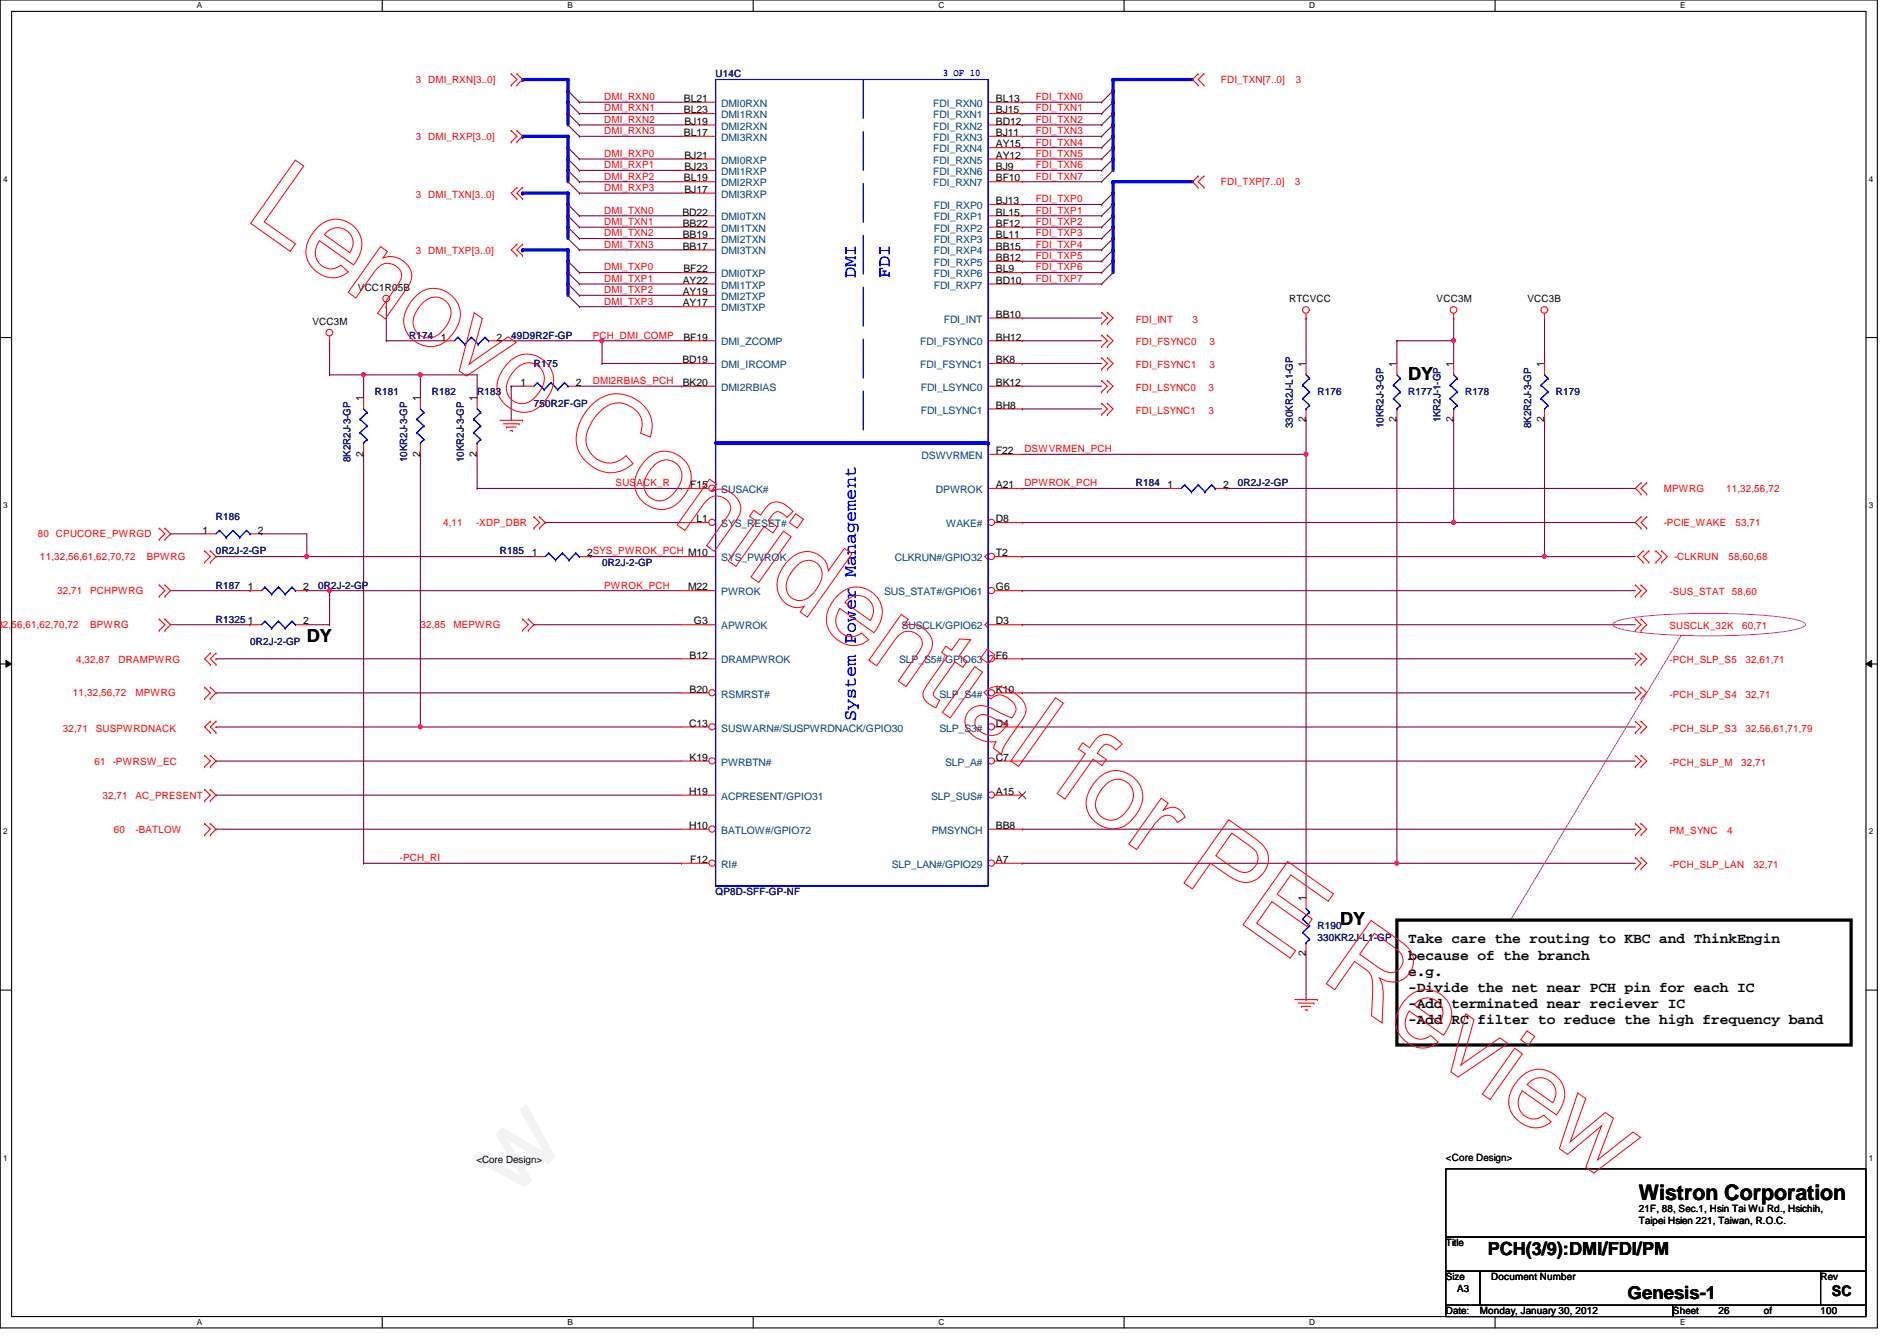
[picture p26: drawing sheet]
<svg xmlns="http://www.w3.org/2000/svg" width="297mm" height="210mm" viewBox="0 0 297 210" stroke-linecap="round" stroke-linejoin="round" font-family="sans-serif">
<defs><g id="words">
<text font-size="3.3" x="256.6" y="187.9">Wistron Corporation</text>
<g font-size="2.8" fill="#00f">
<text x="134" y="43.6" transform="rotate(-90 134 43.6)">DMI</text>
<text x="139.4" y="43.6" transform="rotate(-90 139.4 43.6)">FDI</text>
<text x="134" y="112.9" transform="rotate(-90 134 112.9)">System Power Management</text>
</g>
<g font-size="2.8">
<text x="220.5" y="59.5">DY</text>
<text x="48" y="100.4">DY</text>
<text x="209.8" y="144.9">DY</text>
<text x="233" y="196.4">PCH(3/9):DMI/FDI/PM</text>
<text x="254.8" y="203.4">Genesis-1</text>
</g>
<g font-size="2.3">
<text x="220.5" y="147.7">Take care the routing to KBC and ThinkEngin</text>
<text x="220.5" y="150.2">because of the branch</text>
<text x="220.5" y="152.7">e.g.</text>
<text x="220.5" y="155.3">-Divide the net near PCH pin for each IC</text>
<text x="220.5" y="157.8">-Add terminated near reciever IC</text>
<text x="220.5" y="160.4">-Add RC filter to reduce the high frequency band</text>
<text x="286.8" y="202.9">SC</text>
</g>
<text font-size="1.6" fill="#00f" x="147.6" y="11.9">3 OF 10</text>
<g font-size="1.6" fill="#f00">
<text x="65.1" y="13">3 DMI_RXN[3..0]</text>
<text x="94.6" y="15.7">DMI_RXN0</text>
<text x="94.6" y="17.4">DMI_RXN1</text>
<text x="162.2" y="15.7">FDI_TXN0</text>
<text x="162.2" y="17.4">FDI_TXN1</text>
<text x="191.2" y="13">FDI_TXN[7..0]</text>
<text x="202.9" y="13">3</text>
<text x="65.1" y="21.9">3 DMI_RXP[3..0]</text>
<text x="94.6" y="19.2">DMI_RXN2</text>
<text x="94.6" y="21">DMI_RXN3</text>
<text x="162.2" y="19.2">FDI_TXN2</text>
<text x="162.2" y="21">FDI_TXN3</text>
<text x="162.2" y="22.8">FDI_TXN4</text>
<text x="94.6" y="24.6">DMI_RXP0</text>
<text x="94.6" y="26.3">DMI_RXP1</text>
<text x="94.6" y="28.1">DMI_RXP2</text>
<text x="94.6" y="29.9">DMI_RXP3</text>
<text x="162.2" y="24.6">FDI_TXN5</text>
<text x="162.2" y="26.3">FDI_TXN6</text>
<text x="162.2" y="28.1">FDI_TXN7</text>
<text x="191.2" y="29">FDI_TXP[7..0]</text>
<text x="202.7" y="29">3</text>
<text x="65.1" y="30.9">3 DMI_TXN[3..0]</text>
<text x="94.6" y="33.4">DMI_TXN0</text>
<text x="94.6" y="35.2">DMI_TXN1</text>
<text x="162.2" y="31.7">FDI_TXP0</text>
<text x="162.2" y="33.4">FDI_TXP1</text>
<text x="162.2" y="35.2">FDI_TXP2</text>
<text x="65.1" y="39.8">3 DMI_TXP[3..0]</text>
<text x="94.6" y="37">DMI_TXN2</text>
<text x="94.6" y="38.8">DMI_TXN3</text>
<text x="162.2" y="37">FDI_TXP3</text>
<text x="162.2" y="38.8">FDI_TXP4</text>
<text x="162.2" y="40.6">FDI_TXP5</text>
<text x="94.6" y="42.3">DMI_TXP0</text>
<text x="94.6" y="44.1">DMI_TXP1</text>
<text x="94.6" y="45.9">DMI_TXP2</text>
<text x="94.6" y="47.7">DMI_TXP3</text>
<text x="162.2" y="42.3">FDI_TXP6</text>
<text x="162.2" y="44.1">FDI_TXP7</text>
<text x="92.8" y="53">PCH_DMI_COMP</text>
<text x="177.8" y="50.5">FDI_INT</text>
<text x="186.7" y="50.5">3</text>
<text x="177.8" y="54.1">FDI_FSYNC0</text>
<text x="177.8" y="57.6">FDI_FSYNC1</text>
<text x="189.4" y="54.1">3</text>
<text x="189.4" y="57.6">3</text>
<text x="92.8" y="60.1">DMI2RBIAS_PCH</text>
<text x="177.8" y="61.2">FDI_LSYNC0</text>
<text x="177.8" y="64.7">FDI_LSYNC1</text>
<text x="189.2" y="61.2">3</text>
<text x="189.2" y="64.7">3</text>
<text x="160.4" y="70.8">DSWVRMEN_PCH</text>
<text x="96.4" y="76.1">SUSACK_R</text>
<text x="160.4" y="76.1">DPWROK_PCH</text>
<text x="260.5" y="77">MPWRG</text>
<text x="270.3" y="77">11,32,56,72</text>
<text x="69.4" y="82.3">4,11</text>
<text x="74.5" y="82.3">-XDP_DBR</text>
<text x="260.5" y="82.3">-PCIE_WAKE</text>
<text x="271.7" y="82.3">53,71</text>
<text x="5.9" y="84.1">80 CPUCORE_PWRGD</text>
<text x="6.3" y="87.7">11,32,56,61,62,70,72</text>
<text x="23" y="87.7">BPWRG</text>
<text x="262.1" y="87.7">-CLKRUN</text>
<text x="270.6" y="87.7">58,60,68</text>
<text x="8.9" y="93">32,71</text>
<text x="14.1" y="93">PCHPWRG</text>
<text x="94.6" y="92.1">PWROK_PCH</text>
<text x="261.4" y="93.2">-SUS_STAT 58,60</text>
<text x="-.8" y="98.3">,32,56,61,62,70,72</text>
<text x="14.1" y="98.3">BPWRG</text>
<text x="65.8" y="98.3">32,85</text>
<text x="71" y="98.3">MEPWRG</text>
<text x="261.4" y="98.5">SUSCLK_32K</text>
<text x="272.8" y="98.5">60,71</text>
<text x="11.9" y="103.8">4,32,87</text>
<text x="18.5" y="103.8">DRAMPWRG</text>
<text x="261.4" y="103.8">-PCH_SLP_S5</text>
<text x="273.3" y="103.8">32,61,71</text>
<text x="11.4" y="109">11,32,56,72</text>
<text x="21.2" y="109">MPWRG</text>
<text x="261.4" y="109.2">-PCH_SLP_S4</text>
<text x="273.3" y="109.2">32,71</text>
<text x="9.8" y="114.5">32,71</text>
<text x="14.8" y="119.7">61 -PWRSW_EC</text>
<text x="15" y="114.5">SUSPWRDNACK</text>
<text x="261.4" y="114.5">-PCH_SLP_S3</text>
<text x="261.4" y="119.8">-PCH_SLP_M</text>
<text x="272.6" y="119.8">32,71</text>
<text x="273.3" y="114.5">32,56,61,71,79</text>
<text x="16" y="125">32,71</text>
<text x="21.2" y="125">AC_PRESENT</text>
<text x="17.8" y="130.3">60</text>
<text x="21.2" y="130.3">-BATLOW</text>
<text x="261.4" y="130.5">PM_SYNC</text>
<text x="270.5" y="130.5">4</text>
<text x="62.6" y="134.8">-PCH_RI</text>
<text x="261.4" y="135.8">-PCH_SLP_LAN</text>
<text x="274.6" y="135.8">32,71</text>
</g>
<g font-size="1.6">
<text x="107.1" y="16">BL21</text>
<text x="107.1" y="17.7">BL23</text>
<text x="156" y="16">BL13</text>
<text x="156" y="17.7">BJ15</text>
<text x="107.1" y="21.3">BL17</text>
<text x="107.2" y="19.5">BJ19</text>
<text x="156" y="19.5">BD12</text>
<text x="156" y="21.3">BJ11</text>
<text x="156" y="23.1">AY15</text>
<text x="107.1" y="28.4">BL19</text>
<text x="107.2" y="24.8">BJ21</text>
<text x="107.2" y="26.6">BJ23</text>
<text x="156" y="24.8">AY12</text>
<text x="156" y="26.6">BJ9</text>
<text x="156" y="28.4">BF10</text>
<text x="106.8" y="33.7">BD22</text>
<text x="106.9" y="35.5">BB22</text>
<text x="107.2" y="30.2">BJ17</text>
<text x="156" y="32">BJ13</text>
<text x="156" y="33.7">BL15</text>
<text x="156" y="35.5">BF12</text>
<text x="106.9" y="37.3">BB19</text>
<text x="106.9" y="39.1">BB17</text>
<text x="156" y="37.3">BL11</text>
<text x="156" y="39.1">BB15</text>
<text x="156" y="40.9">BB12</text>
<text x="56" y="45.6">VCC1R05B</text>
<text x="106.9" y="44.4">AY22</text>
<text x="106.9" y="46.2">AY19</text>
<text x="106.9" y="48">AY17</text>
<text x="107" y="42.6">BF22</text>
<text x="156" y="42.6">BL9</text>
<text x="156" y="44.4">BD10</text>
<text x="201.8" y="47.3">RTCVCC</text>
<text x="225" y="47.3">VCC3M</text>
<text x="239.2" y="47.3">VCC3B</text>
<text x="48.9" y="50.9">VCC3M</text>
<text x="69" y="53.3">1</text>
<text x="77.7" y="53.3">2</text>
<text x="107" y="53.3">BF19</text>
<text x="156" y="53.3">BH12</text>
<text x="156" y="49.7">BB10</text>
<text x="106.8" y="56.9">BD19</text>
<text x="156" y="56.9">BK8</text>
<text x="204.5" y="57.4" transform="rotate(-90 204.5 57.4)">1</text>
<text x="218.7" y="57.4" transform="rotate(-90 218.7 57.4)">1</text>
<text x="227.6" y="57.4" transform="rotate(-90 227.6 57.4)">1</text>
<text x="241.8" y="57.4" transform="rotate(-90 241.8 57.4)">1</text>
<text x="56.9" y="62.8" transform="rotate(-90 56.9 62.8)">1</text>
<text x="65.8" y="62.8" transform="rotate(-90 65.8 62.8)">1</text>
<text x="74.7" y="62.8" transform="rotate(-90 74.7 62.8)">1</text>
<text x="81.5" y="60.4">1</text>
<text x="90.2" y="60.4">2</text>
<text x="106.9" y="60.4">BK20</text>
<text x="156" y="60.4">BK12</text>
<text x="156" y="64">BH8</text>
<text x="56.9" y="71.5" transform="rotate(-90 56.9 71.5)">2</text>
<text x="65.8" y="71.5" transform="rotate(-90 65.8 71.5)">2</text>
<text x="74.7" y="71.5" transform="rotate(-90 74.7 71.5)">2</text>
<text x="156" y="71.1">F22</text>
<text x="204.5" y="66.1" transform="rotate(-90 204.5 66.1)">2</text>
<text x="218.7" y="66.1" transform="rotate(-90 218.7 66.1)">2</text>
<text x="227.6" y="66.1" transform="rotate(-90 227.6 66.1)">2</text>
<text x="241.8" y="66.1" transform="rotate(-90 241.8 66.1)">2</text>
<text x="108.1" y="76.4">F15</text>
<text x="156" y="76.4">A21</text>
<text x="182.8" y="76.4">1</text>
<text x="191.5" y="76.4">2</text>
<text x="31.7" y="83.5">1</text>
<text x="40.4" y="83.5">2</text>
<text x="109" y="81.7">L1</text>
<text x="156" y="81.7">D8</text>
<text x="83.3" y="87.1">1</text>
<text x="91.9" y="87.1">2SYS_PWROK_PCH M10</text>
<text x="156" y="87.1">T2</text>
<text x="38.8" y="92.4">1</text>
<text x="47.5" y="92.4">2</text>
<text x="107.7" y="92.4">M22</text>
<text x="156" y="92.4">G6</text>
<text x="38.8" y="97.7">1</text>
<text x="47.5" y="97.7">2</text>
<text x="108.7" y="97.7">G3</text>
<text x="156" y="97.7">D3</text>
<text x="108" y="103.1">B12</text>
<text x="156" y="103.1">F6</text>
<text x="107.9" y="113.7">C13</text>
<text x="108" y="108.4">B20</text>
<text x="156" y="113.7">D4</text>
<text x="156" y="108.4">K10</text>
<text x="108" y="119.1">K19</text>
<text x="156" y="119.1">C7</text>
<text x="107.9" y="124.4">H19</text>
<text x="156" y="124.4">A15</text>
<text x="107.9" y="129.8">H10</text>
<text x="156" y="129.8">BB8</text>
<text x="108.1" y="135.1">F12</text>
<text x="156" y="135.1">A7</text>
<text x="204.5" y="141" transform="rotate(-90 204.5 141)">1</text>
<text x="204.5" y="149.7" transform="rotate(-90 204.5 149.7)">2</text>
<text x="74.6" y="182.1">&lt;Core Design&gt;</text>
<text x="226.4" y="181.7">&lt;Core Design&gt;</text>
<text x="256.6" y="189.7">21F, 88, Sec.1, Hsin Tai Wu Rd., Hsichih,</text>
<text x="256.6" y="191.6">Taipei Hsien 221, Taiwan, R.O.C.</text>
<text x="226.4" y="195.1">Title</text>
<text x="226.4" y="200.4">Size</text>
<text x="228.2" y="202.2">A3</text>
<text x="233.5" y="200.4">Document Number</text>
<text x="285.1" y="200.4">Rev</text>
<text x="226.4" y="205.7">Date:</text>
<text x="231.7" y="205.7">Monday, January 30, 2012</text>
<text x="262" y="205.7">Sheet</text>
<text x="269.1" y="205.7">26</text>
<text x="276.2" y="205.7">of</text>
<text x="285.1" y="205.7">100</text>
</g>
<g font-size="1.6" fill="#000080">
<text x="112.1" y="12.1">U14C</text>
<text x="64" y="53">R174</text>
<text x="80" y="53">49D9R2F-GP</text>
<text x="83.6" y="57.4">R175</text>
<text x="58.7" y="61.9">R181</text>
<text x="67.6" y="61.9">R182</text>
<text x="74.7" y="61.9">R183</text>
<text x="83.6" y="63.7">750R2F-GP</text>
<text x="206.3" y="61.9">R176</text>
<text x="220.5" y="61.9">R177</text>
<text x="229.4" y="61.9">R178</text>
<text x="243.6" y="61.9">R179</text>
<text x="202.4" y="67" transform="rotate(-90 202.4 67)">330KR2J-L1-GP</text>
<text x="216.7" y="67" transform="rotate(-90 216.7 67)">10KR2J-3-GP</text>
<text x="225.5" y="66.1" transform="rotate(-90 225.5 66.1)">1KR2J-1-GP</text>
<text x="239.8" y="67" transform="rotate(-90 239.8 67)">8K2R2J-3-GP</text>
<text x="54.9" y="72.3" transform="rotate(-90 54.9 72.3)">8K2R2J-3-GP</text>
<text x="63.8" y="72.3" transform="rotate(-90 63.8 72.3)">10KR2J-3-GP</text>
<text x="72.6" y="72.3" transform="rotate(-90 72.6 72.3)">10KR2J-3-GP</text>
<text x="177.8" y="76.1">R184</text>
<text x="193.8" y="76.1">0R2J-2-GP</text>
<text x="33.8" y="81.4">R186</text>
<text x="33.8" y="86.8">0R2J-2-GP</text>
<text x="78.3" y="86.8">R185</text>
<text x="94.3" y="88.6">0R2J-2-GP</text>
<text x="33.8" y="92.1">R187</text>
<text x="49.8" y="92.1">0R2J-2-GP</text>
<text x="33.8" y="97.5">R1325</text>
<text x="39.2" y="101">0R2J-2-GP</text>
<text x="112.1" y="140.1">QP8D-SFF-GP-NF</text>
<text x="206.3" y="145.5">R190</text>
<text x="206.3" y="147.2">330KR2J-L1-GP</text>
</g>
<g font-size="1.6" fill="#004080">
<text x="112.9" y="16.7">DMI0RXN</text>
<text x="146.1" y="16.7">FDI_RXN0</text>
<text x="112.9" y="18.5">DMI1RXN</text>
<text x="112.9" y="20.3">DMI2RXN</text>
<text x="112.9" y="22.1">DMI3RXN</text>
<text x="146.1" y="18.5">FDI_RXN1</text>
<text x="146.1" y="20.3">FDI_RXN2</text>
<text x="146.1" y="22.1">FDI_RXN3</text>
<text x="146.1" y="23.8">FDI_RXN4</text>
<text x="112.9" y="25.6">DMI0RXP</text>
<text x="112.9" y="27.4">DMI1RXP</text>
<text x="112.9" y="29.2">DMI2RXP</text>
<text x="146.1" y="25.6">FDI_RXN5</text>
<text x="146.1" y="27.4">FDI_RXN6</text>
<text x="146.1" y="29.2">FDI_RXN7</text>
<text x="112.9" y="30.9">DMI3RXP</text>
<text x="112.9" y="34.5">DMI0TXN</text>
<text x="146.2" y="32.7">FDI_RXP0</text>
<text x="146.2" y="34.5">FDI_RXP1</text>
<text x="112.9" y="36.3">DMI1TXN</text>
<text x="112.9" y="38.1">DMI2TXN</text>
<text x="112.9" y="39.8">DMI3TXN</text>
<text x="146.2" y="36.3">FDI_RXP2</text>
<text x="146.2" y="38.1">FDI_RXP3</text>
<text x="146.2" y="39.8">FDI_RXP4</text>
<text x="146.2" y="41.6">FDI_RXP5</text>
<text x="112.9" y="43.4">DMI0TXP</text>
<text x="112.9" y="45.2">DMI1TXP</text>
<text x="112.9" y="46.9">DMI2TXP</text>
<text x="146.2" y="43.4">FDI_RXP6</text>
<text x="146.2" y="45.2">FDI_RXP7</text>
<text x="112.9" y="48.7">DMI3TXP</text>
<text x="147.8" y="50.5">FDI_INT</text>
<text x="112.9" y="54.1">DMI_ZCOMP</text>
<text x="112.9" y="57.6">DMI_IRCOMP</text>
<text x="144.1" y="54.1">FDI_FSYNC0</text>
<text x="144.1" y="57.6">FDI_FSYNC1</text>
<text x="112.9" y="61.2">DMI2RBIAS</text>
<text x="144.2" y="61.2">FDI_LSYNC0</text>
<text x="144.2" y="64.7">FDI_LSYNC1</text>
<text x="144.3" y="71.8">DSWVRMEN</text>
<text x="112.9" y="77.2">SUSACK#</text>
<text x="146.6" y="77.2">DPWROK</text>
<text x="112.9" y="82.5">SYS_RESET#</text>
<text x="148.2" y="82.5">WAKE#</text>
<text x="112.9" y="87.8">SYS_PWROK</text>
<text x="140.1" y="87.8">CLKRUN#/GPIO32</text>
<text x="112.9" y="93.2">PWROK</text>
<text x="138.4" y="93.2">SUS_STAT#/GPIO61</text>
<text x="112.9" y="98.5">APWROK</text>
<text x="141.2" y="98.5">SUSCLK/GPIO62</text>
<text x="112.9" y="103.8">DRAMPWROK</text>
<text x="140.8" y="103.8">SLP_S5#/GPIO63</text>
<text x="112.9" y="109.2">RSMRST#</text>
<text x="147.1" y="109.2">SLP_S4#</text>
<text x="112.9" y="119.8">PWRBTN#</text>
<text x="112.9" y="114.5">SUSWARN#/SUSPWRDNACK/GPIO30</text>
<text x="147.1" y="114.5">SLP_S3#</text>
<text x="148" y="119.8">SLP_A#</text>
<text x="112.9" y="125.2">ACPRESENT/GPIO31</text>
<text x="145.8" y="125.2">SLP_SUS#</text>
<text x="112.9" y="130.5">BATLOW#/GPIO72</text>
<text x="145.9" y="130.5">PMSYNCH</text>
<text x="112.9" y="135.8">RI#</text>
<text x="139.7" y="135.8">SLP_LAN#/GPIO29</text>
</g>
<g font-size="1.3">
<text x="30.8" y="1.3">A</text>
<text x="88.9" y="1.3">B</text>
<text x="146.9" y="1.3">C</text>
<text x="205" y="1.3">D</text>
<text x="263.1" y="1.3">E</text>
<text x=".5" y="28.4">4</text>
<text x="292.6" y="28.4">4</text>
<text x=".5" y="79.5">3</text>
<text x="292.6" y="79.5">3</text>
<text x=".5" y="130.6">2</text>
<text x="292.6" y="130.6">2</text>
<text x=".5" y="181.7">1</text>
<text x="292.6" y="181.7">1</text>
<text x="30.8" y="207.4">A</text>
<text x="88.9" y="207.4">B</text>
<text x="146.9" y="207.4">C</text>
<text x="205" y="207.4">D</text>
<text x="263.1" y="207.4">E</text>
</g>
</g></defs>
<path d="M0 0h294v207.9h-294zM1.8 1.8h290.4v204.3h-290.4z" fill="none" stroke="#000" stroke-width=".17"/>
<g fill="#fff">
<path d="M30.8 .2h.8v1.4h-.8z"/>
<path d="M30.8 206.2h.8v1.4h-.8z"/>
</g>
<path d="M59.9 0v1.8M59.9 206.1v1.8" fill="none" stroke="#000" stroke-width=".17"/>
<g fill="#fff">
<path d="M88.9 .2h.8v1.4h-.8z"/>
<path d="M88.9 206.2h.8v1.4h-.8z"/>
</g>
<path d="M117.9 0v1.8M117.9 206.1v1.8" fill="none" stroke="#000" stroke-width=".17"/>
<g fill="#fff">
<path d="M146.9 .2h.9v1.4h-.9z"/>
<path d="M146.9 206.2h.9v1.4h-.9z"/>
</g>
<path d="M176 0v1.8M176 206.1v1.8" fill="none" stroke="#000" stroke-width=".17"/>
<g fill="#fff">
<path d="M205 .2h.9v1.4h-.9z"/>
<path d="M205 206.2h.9v1.4h-.9z"/>
</g>
<path d="M234.1 0v1.8M234.1 206.1v1.8" fill="none" stroke="#000" stroke-width=".17"/>
<g fill="#fff">
<path d="M263.1 .2h.8v1.4h-.8z"/>
<path d="M263.1 206.2h.8v1.4h-.8z"/>
<path d="M.5 27.3h.7v1.4h-.7z"/>
<path d="M292.6 27.3h.7v1.4h-.7z"/>
<path d="M.5 78.4h.7v1.4h-.7z"/>
<path d="M292.6 78.4h.7v1.4h-.7z"/>
</g>
<path d="M0 52.8h1.8M292.2 52.8h1.8" fill="none" stroke="#000" stroke-width=".17"/>
<g fill="#fff">
<path d="M.5 129.5h.7v1.4h-.7z"/>
<path d="M292.6 129.5h.7v1.4h-.7z"/>
</g>
<path d="M0 103.9h1.8M292.2 103.9h1.8" fill="none" stroke="#000" stroke-width=".17"/>
<path d="M.9 103.4l.9 .5-.9 .5zM292.2 103.9l.9-.5v1z" fill="#000"/>
<path d="M.9 103.4l.9 .5-.9 .5zM292.2 103.9l.9-.5v1z" fill="none" stroke="#000" stroke-width=".16"/>
<g fill="#fff">
<path d="M.5 180.5h.7v1.4h-.7z"/>
<path d="M292.6 180.5h.7v1.4h-.7z"/>
</g>
<path d="M0 155h1.8M292.2 155h1.8" fill="none" stroke="#000" stroke-width=".17"/>
<path d="M90.7 42.7h.1M90.7 44.4h.1M90.7 46.2h.1M90.7 48h.1M90.7 42.7h16M90.7 44.4h16M90.7 46.2h16M90.7 48h16M94.3 56.9h.1M94.3 56.9h12.4" fill="none" stroke="#800040" stroke-width=".17"/>
<path d="M88.9 44.4v1.8" fill="none" stroke="#00f" stroke-width=".51"/>
<circle cx="88.9" cy="44.4" r=".25" fill="#00f"/>
<path d="M81.8 39.1h7.1" fill="none" stroke="#00f" stroke-width=".51"/>
<circle cx="81.8" cy="39.1" r=".25" fill="#00f"/>
<path d="M90.7 16h.1M90.7 17.8h.1M90.7 19.6h.1M90.7 16h16M90.7 17.8h16M90.7 19.6h16M90.7 21.3h.1M90.7 21.3h16" fill="none" stroke="#800040" stroke-width=".17"/>
<path d="M88.9 17.8v1.8" fill="none" stroke="#00f" stroke-width=".51"/>
<circle cx="88.9" cy="17.8" r=".25" fill="#00f"/>
<path d="M81.8 12.4h7.1" fill="none" stroke="#00f" stroke-width=".51"/>
<circle cx="81.8" cy="12.4" r=".25" fill="#00f"/>
<path d="M90.7 24.9h.1M90.7 26.7h.1M90.7 28.4h.1M90.7 30.2h.1M90.7 24.9h16M90.7 26.7h16M90.7 28.4h16M90.7 30.2h16" fill="none" stroke="#800040" stroke-width=".17"/>
<path d="M88.9 26.7v1.7" fill="none" stroke="#00f" stroke-width=".51"/>
<circle cx="88.9" cy="26.7" r=".25" fill="#00f"/>
<path d="M81.8 21.3h7.1" fill="none" stroke="#00f" stroke-width=".51"/>
<circle cx="81.8" cy="21.3" r=".25" fill="#00f"/>
<path d="M94.3 53.3h.1M94.3 53.3h12.4M160.1 108.5h.1M160.1 113.8h.1M160.1 108.5h96M160.1 113.8h96" fill="none" stroke="#800040" stroke-width=".17"/>
<circle cx="94.2" cy="53.3" r=".32" fill="#f0f"/>
<circle cx="94.2" cy="53.3" r=".32" fill="none" stroke="#f0f" stroke-width=".17"/>
<g fill="none" stroke="#800040" stroke-width=".17">
<path d="M90.7 33.8h.1M90.7 35.6h.1M90.7 37.3h.1M90.7 39.1h.1M90.7 33.8h16M90.7 35.6h16M90.7 37.3h16M90.7 39.1h16M60.5 53.3h.1M60.5 48h.1M60.5 53.3h8.9M60.5 48v5.3"/>
<path d="M83.6 97.8h.1M83.6 97.8h23.1M85.4 81.8h.1M85.4 81.8h21.3M227.6 81.8h.1M227.6 81.8h28.5M33.8 103.1h.1M33.8 108.5h.1M33.8 119.1h.1M33.8 103.1h72.9M33.8 108.5h72.9M33.8 119.1h72.9"/>
<path d="M33.8 129.8h.1M33.8 129.8h72.9M160.1 129.8h.1M160.1 129.8h96M218.7 135.1h.1M218.7 135.1h37.4"/>
</g>
<circle cx="227.6" cy="81.8" r=".32" fill="#f0f"/>
<circle cx="227.6" cy="81.8" r=".32" fill="none" stroke="#f0f" stroke-width=".17"/>
<path d="M88.9 35.6v1.7" fill="none" stroke="#00f" stroke-width=".51"/>
<circle cx="88.9" cy="35.6" r=".25" fill="#00f"/>
<path d="M81.8 30.2h7.1" fill="none" stroke="#00f" stroke-width=".51"/>
<circle cx="81.8" cy="30.2" r=".25" fill="#00f"/>
<g fill="none" stroke="#800040" stroke-width=".17">
<path d="M160.1 16h.1M160.1 17.8h.1M160.1 19.6h.1M160.1 16h12.4M160.1 17.8h12.4M160.1 19.6h12.4M160.1 21.3h.1M160.1 23.1h.1M160.1 24.9h.1M160.1 26.7h.1M160.1 28.4h.1M160.1 32h.1"/>
<path d="M160.1 33.8h.1M160.1 35.6h.1M160.1 37.3h.1M160.1 39.1h.1M160.1 21.3h12.4M160.1 23.1h12.4M160.1 24.9h12.4M160.1 26.7h12.4M160.1 28.4h12.4M160.1 32h12.4M160.1 33.8h12.4M160.1 35.6h12.4"/>
<path d="M160.1 37.3h12.4M160.1 39.1h12.4M94.3 53.3h.1M94.3 53.3v3.6M160.1 40.9h.1M160.1 42.7h.1M160.1 44.4h.1M160.1 49.8h.1M160.1 40.9h12.4M160.1 42.7h12.4M160.1 44.4h12.4M160.1 49.8h12.4"/>
<path d="M218.7 53.3h.1M218.7 53.3v3.6M227.6 53.3h.1M227.6 53.3v3.6M160.1 60.5h.1M160.1 64h.1M160.1 60.5h12.4M160.1 64h12.4M160.1 92.5h.1M160.1 92.5h96"/>
</g>
<circle cx="227.6" cy="53.3" r=".32" fill="#f0f"/>
<circle cx="227.6" cy="53.3" r=".32" fill="none" stroke="#f0f" stroke-width=".17"/>
<g fill="none" stroke="#800040" stroke-width=".17">
<path d="M160.1 56.9h.1M160.1 53.3h.1M160.1 53.3h12.4M160.1 56.9h12.4M218.7 53.3h.1M227.6 49.8h.1M227.6 49.8v3.5h-8.9M241.8 49.8h.1M241.8 49.8v7.1M160.1 97.8h.1M160.1 97.8h96M160.1 103.1h.1"/>
<path d="M160.1 103.1h96"/>
</g>
<path d="M174.3 24.9v1.8" fill="none" stroke="#00f" stroke-width=".51"/>
<circle cx="174.3" cy="24.9" r=".25" fill="#00f"/>
<path d="M174.3 12.4h12.4" fill="none" stroke="#00f" stroke-width=".51"/>
<circle cx="174.3" cy="12.4" r=".25" fill="#00f"/>
<path d="M174.3 28.4h12.4" fill="none" stroke="#00f" stroke-width=".51"/>
<circle cx="174.3" cy="28.4" r=".25" fill="#00f"/>
<path d="M88.9 32v1.8" fill="none" stroke="#00f" stroke-width=".51"/>
<circle cx="88.9" cy="32" r=".25" fill="#00f"/>
<path d="M88.9 40.9v1.8" fill="none" stroke="#00f" stroke-width=".51"/>
<circle cx="88.9" cy="40.9" r=".25" fill="#00f"/>
<path d="M88.9 14.2v1.8" fill="none" stroke="#00f" stroke-width=".51"/>
<circle cx="88.9" cy="14.2" r=".25" fill="#00f"/>
<path d="M88.9 23.1v1.8" fill="none" stroke="#00f" stroke-width=".51"/>
<circle cx="88.9" cy="23.1" r=".25" fill="#00f"/>
<path d="M174.3 21.3v1.8" fill="none" stroke="#00f" stroke-width=".51"/>
<circle cx="174.3" cy="21.3" r=".25" fill="#00f"/>
<path d="M174.3 17.8v1.8" fill="none" stroke="#00f" stroke-width=".51"/>
<circle cx="174.3" cy="17.8" r=".25" fill="#00f"/>
<path d="M174.3 30.2v1.8" fill="none" stroke="#00f" stroke-width=".51"/>
<circle cx="174.3" cy="30.2" r=".25" fill="#00f"/>
<path d="M174.3 35.6v1.7" fill="none" stroke="#00f" stroke-width=".51"/>
<circle cx="174.3" cy="35.6" r=".25" fill="#00f"/>
<path d="M174.3 40.9v1.8" fill="none" stroke="#00f" stroke-width=".51"/>
<circle cx="174.3" cy="40.9" r=".25" fill="#00f"/>
<path d="M78.3 53.3h.1M78.3 53.3h16M92.5 87.1h.1M92.5 87.1h14.2M241.8 87.1h.1M241.8 87.1h14.3" fill="none" stroke="#800040" stroke-width=".17"/>
<circle cx="241.8" cy="87.1" r=".32" fill="#f0f"/>
<circle cx="241.8" cy="87.1" r=".32" fill="none" stroke="#f0f" stroke-width=".17"/>
<path d="M80 60.5h.1M80 60.5h1.8M80 60.5v5.3M90.7 60.5h16M106.7 60.5h.1M48 87.1h.1M48 87.1h35.6" fill="none" stroke="#800040" stroke-width=".17"/>
<circle cx="48" cy="87.1" r=".32" fill="#f0f"/>
<circle cx="48" cy="87.1" r=".32" fill="none" stroke="#f0f" stroke-width=".17"/>
<path d="M65.8 58.7h.1M65.8 58.7h8.9" fill="none" stroke="#800040" stroke-width=".17"/>
<circle cx="65.8" cy="58.6" r=".32" fill="#f0f"/>
<circle cx="65.8" cy="58.6" r=".32" fill="none" stroke="#f0f" stroke-width=".17"/>
<path d="M51.6 53.3h.1M51.6 53.3v5.4M51.6 92.5h.1M51.6 92.5h55.1M65.8 113.8h.1M65.8 113.8h40.9" fill="none" stroke="#800040" stroke-width=".17"/>
<circle cx="51.6" cy="92.4" r=".32" fill="#f0f"/>
<circle cx="51.6" cy="92.4" r=".32" fill="none" stroke="#f0f" stroke-width=".17"/>
<path d="M218.7 65.8v69.3M227.6 65.8v16M241.8 65.8v21.3M160.1 87.1h.1M160.1 81.8h.1M160.1 87.1h81.7M160.1 81.8h67.5M227.6 81.8h.1M241.8 87.1h.1M218.7 135.1h.1" fill="none" stroke="#800040" stroke-width=".17"/>
<circle cx="218.7" cy="135.1" r=".32" fill="#f0f"/>
<circle cx="218.7" cy="135.1" r=".32" fill="none" stroke="#f0f" stroke-width=".17"/>
<g fill="none" stroke="#800040" stroke-width=".17">
<path d="M204.5 49.8h.1M204.5 49.8v7.1M160.1 76.5h.1M160.1 71.1h44.4M160.1 76.5h23.1M192.1 76.5h.1M192.1 76.5h64M204.5 71.1h.1M204.5 65.8h.1M204.5 65.8v74.7M160.1 135.1h.1M160.1 135.1h58.6"/>
<path d="M204.5 140.5h.1"/>
</g>
<circle cx="204.5" cy="71.1" r=".32" fill="#f0f"/>
<circle cx="204.5" cy="71.1" r=".32" fill="none" stroke="#f0f" stroke-width=".17"/>
<g fill="none" stroke="#800040" stroke-width=".17">
<path d="M74.7 58.7v3.5M56.9 71.1v64M65.8 71.1v42.7M74.7 76.5h.1M74.7 62.2h.1M74.7 76.5h32M74.7 71.1v5.4M106.7 76.5h.1M26.7 83.6h.1M26.7 83.6h5.3M26.7 92.5h12.5M33.8 87.1h.1"/>
<path d="M33.8 87.1h14.2M39.2 92.5h.1M40.9 83.6h.1M40.9 83.6h7.1v3.5M48 87.1h.1M33.8 113.8h.1M33.8 113.8h32M65.8 113.8h.1M160.1 119.1h.1M160.1 119.1h96M33.8 124.5h.1M33.8 124.5h72.9"/>
<path d="M56.9 135.1h.1M56.9 135.1h49.8M106.7 135.1h.1M204.5 156.5h.1M204.5 149.4v7.1"/>
</g>
<circle cx="65.8" cy="113.8" r=".32" fill="#f0f"/>
<circle cx="65.8" cy="113.8" r=".32" fill="none" stroke="#f0f" stroke-width=".17"/>
<path d="M51.6 58.7h.1M51.6 58.7h14.2v3.5M56.9 58.7h.1M56.9 58.7v3.5M56.9 62.2h.1M65.8 62.2h.1" fill="none" stroke="#800040" stroke-width=".17"/>
<circle cx="56.9" cy="58.6" r=".32" fill="#f0f"/>
<circle cx="56.9" cy="58.6" r=".32" fill="none" stroke="#f0f" stroke-width=".17"/>
<path d="M26.7 97.8h12.5M39.2 97.8h.1M48 92.5h.1M48 97.8h3.6M48 92.5h3.6M51.6 97.8h.1M51.6 92.5h.1M51.6 92.5v5.3" fill="none" stroke="#800040" stroke-width=".17"/>
<path d="M88.9 30.2v1.8" fill="none" stroke="#00f" stroke-width=".51"/>
<circle cx="88.9" cy="30.2" r=".25" fill="#00f"/>
<path d="M88.9 33.8v1.8" fill="none" stroke="#00f" stroke-width=".51"/>
<circle cx="88.9" cy="33.8" r=".25" fill="#00f"/>
<path d="M88.9 39.1v1.8" fill="none" stroke="#00f" stroke-width=".51"/>
<circle cx="88.9" cy="39.1" r=".25" fill="#00f"/>
<path d="M88.9 42.7v1.7" fill="none" stroke="#00f" stroke-width=".51"/>
<circle cx="88.9" cy="42.7" r=".25" fill="#00f"/>
<path d="M88.9 12.4v1.8" fill="none" stroke="#00f" stroke-width=".51"/>
<circle cx="88.9" cy="12.4" r=".25" fill="#00f"/>
<path d="M88.9 16v1.8" fill="none" stroke="#00f" stroke-width=".51"/>
<circle cx="88.9" cy="16" r=".25" fill="#00f"/>
<path d="M88.9 21.3v1.8" fill="none" stroke="#00f" stroke-width=".51"/>
<circle cx="88.9" cy="21.3" r=".25" fill="#00f"/>
<path d="M88.9 24.9v1.8" fill="none" stroke="#00f" stroke-width=".51"/>
<circle cx="88.9" cy="24.9" r=".25" fill="#00f"/>
<path d="M174.3 12.4v1.8" fill="none" stroke="#00f" stroke-width=".51"/>
<circle cx="174.3" cy="12.4" r=".25" fill="#00f"/>
<path d="M174.3 16v1.8" fill="none" stroke="#00f" stroke-width=".51"/>
<circle cx="174.3" cy="16" r=".25" fill="#00f"/>
<path d="M174.3 14.2v1.8" fill="none" stroke="#00f" stroke-width=".51"/>
<circle cx="174.3" cy="14.2" r=".25" fill="#00f"/>
<path d="M174.3 19.6v1.7" fill="none" stroke="#00f" stroke-width=".51"/>
<circle cx="174.3" cy="19.6" r=".25" fill="#00f"/>
<path d="M174.3 23.1v1.8" fill="none" stroke="#00f" stroke-width=".51"/>
<circle cx="174.3" cy="23.1" r=".25" fill="#00f"/>
<path d="M174.3 28.4v1.8" fill="none" stroke="#00f" stroke-width=".51"/>
<circle cx="174.3" cy="28.4" r=".25" fill="#00f"/>
<path d="M174.3 33.8v1.8" fill="none" stroke="#00f" stroke-width=".51"/>
<circle cx="174.3" cy="33.8" r=".25" fill="#00f"/>
<path d="M174.3 32v1.8" fill="none" stroke="#00f" stroke-width=".51"/>
<circle cx="174.3" cy="32" r=".25" fill="#00f"/>
<path d="M174.3 37.3v1.8" fill="none" stroke="#00f" stroke-width=".51"/>
<circle cx="174.3" cy="37.3" r=".25" fill="#00f"/>
<path d="M174.3 39.1v1.8" fill="none" stroke="#00f" stroke-width=".51"/>
<circle cx="174.3" cy="39.1" r=".25" fill="#00f"/>
<g fill="none" stroke="#f00" stroke-width=".17">
<path d="M80 13.3h.1M80 11.6h.1M80 11.6l.9 .8-.9 .9M80.9 11.6h.1M80.9 13.3h.1M80.9 11.6l.9 .8-.9 .9M106.7 16h5.4M106.7 17.8h5.4M106.7 19.6h5.4M154.7 16h5.4M154.7 17.8h5.4M154.7 19.6h5.4"/>
<path d="M187.6 11.6h.1M187.6 13.3h.1M187.6 11.6l-.9 .8 .9 .9M188.5 13.3h.1M188.5 11.6h.1M188.5 11.6l-.9 .8 .9 .9M80 22.2h.1M80 20.4h.1M80 20.4l.9 .9-.9 .9M80.9 29.3h.1M80.9 31.1h.1M80.9 38.2h.1"/>
<path d="M80.9 20.4h.1M80.9 22.2h.1M80.9 29.3l-.9 .9 .9 .9M80.9 38.2l-.9 .9 .9 .9M80.9 20.4l.9 .9-.9 .9M81.8 29.3h.1M81.8 31.1h.1M81.8 38.2h.1M81.8 29.3l-.9 .9 .9 .9M81.8 38.2l-.9 .9 .9 .9M106.7 21.3h5.4M106.7 24.9h5.4"/>
<path d="M106.7 26.7h5.4M106.7 28.4h5.4M106.7 30.2h5.4M106.7 33.8h5.4M106.7 35.6h5.4M106.7 37.3h5.4M106.7 39.1h5.4M154.7 21.3h5.4M154.7 24.9h5.4M154.7 26.7h5.4M154.7 28.4h5.4M154.7 33.8h5.4"/>
<path d="M154.7 35.6h5.4M154.7 37.3h5.4M154.7 39.1h5.4M154.7 23.1h5.4M154.7 32h5.4M187.6 27.6h.1M187.6 29.3h.1M187.6 27.6l-.9 .8 .9 .9M188.5 29.3h.1M188.5 27.6h.1M188.5 27.6l-.9 .8 .9 .9M51.6 53.3h.1"/>
<path d="M51.6 52.6v.7M60.5 48h.1M60.5 47.3v.7M80.9 40h.1M81.8 40h.1M106.7 42.7h5.4M106.7 44.4h5.4M106.7 46.2h5.4M106.7 48h5.4M106.7 53.3h5.4M106.7 56.9h5.4M154.7 42.7h5.4"/>
<path d="M154.7 44.4h5.4M154.7 53.3h5.4M154.7 56.9h5.4M154.7 40.9h5.4M154.7 49.8h5.4M172.5 48.9h.1M172.5 50.7h.1M172.5 52.5h.1M172.5 54.2h.1M172.5 56h.1M172.5 57.8h.1M172.5 59.6h.1"/>
<path d="M172.5 48.9l.9 .9-.9 .9M172.5 52.5l.9 .8-.9 .9M172.5 56l.9 .9-.9 .9M172.5 59.6l.9 .9-.9 .8M173.4 48.9h.1M173.4 50.7h.1M173.4 52.5h.1M173.4 54.2h.1M173.4 56h.1M173.4 57.8h.1M173.4 59.6h.1M173.4 48.9l.9 .9-.9 .9"/>
<path d="M173.4 52.5l.9 .8-.9 .9M173.4 56l.9 .9-.9 .9M173.4 59.6l.9 .9-.9 .8M204.5 49.8h.1M204.5 49.1v.7M204.5 56.9v1.8M218.7 56.9v1.8M227.6 49.8h.1M227.6 49.1v.7M227.6 56.9v1.8M241.8 49.8h.1M241.8 49.1v.7"/>
<path d="M78.3 65.8h3.5M78.8 66.3h2.5M79.3 66.8h.1M79.3 66.8h1.5M79.9 67.4h.3M80.2 67.4h.1M81.3 66.3h.1M81.8 65.8h.1M81.8 60.5h1.8M88.9 60.5h1.8M154.7 60.5h5.4M154.7 64h5.4"/>
<path d="M172.5 61.3h.1M172.5 63.1h.1M172.5 64.9h.1M172.5 63.1l.9 .9-.9 .9M173.4 61.3h.1M173.4 63.1h.1M173.4 64.9h.1M173.4 63.1l.9 .9-.9 .9M183.2 76.5h1.8M190.3 76.5h1.8M204.5 64v1.8M218.7 64v1.8"/>
<path d="M227.6 64v1.8M257 75.6h.1M257 77.3h.1M257 75.6l-.9 .9 .9 .8M257.8 77.3h.1M257.8 75.6h.1M257.8 75.6l-.8 .9 .8 .8M24.9 93.3h.1M24.9 91.6h.1M24.9 84.5h.1M24.9 82.7h.1M24.9 98.7h.1"/>
<path d="M24.9 96.9h.1M24.9 91.6l.9 .9-.9 .8M24.9 82.7l.9 .9-.9 .9M24.9 96.9l.9 .9-.9 .9M25.8 91.6h.1M25.8 93.3h.1M25.8 82.7h.1M25.8 84.5h.1M25.8 96.9h.1M25.8 98.7h.1M25.8 96.9l.9 .9-.9 .9M25.8 91.6l.9 .9-.9 .8"/>
<path d="M25.8 82.7l.9 .9-.9 .9M32 88h.1M32 86.2h.1M32 86.2l.9 .9-.9 .9M32.9 86.2h.1M32.9 88h.1M32.9 86.2l.9 .9-.9 .9M81.8 98.7h.1M81.8 96.9h.1M81.8 96.9l.9 .9-.9 .9M82.7 96.9h.1M82.7 98.7h.1"/>
<path d="M82.7 96.9l.9 .9-.9 .9M83.6 82.7h.1M83.6 80.9h.1M83.6 80.9l.9 .9-.9 .9M83.6 87.1h1.8M84.5 80.9h.1M84.5 82.7h.1M84.5 80.9l.9 .9-.9 .9M90.7 87.1h1.8M256.1 91.6h.1M256.1 93.3h.1M256.1 96.9h.1"/>
<path d="M256.1 98.7h.1M256.1 91.6l.9 .9-.9 .8M256.1 96.9l.9 .9-.9 .9M257 80.9h.1M257 82.7h.1M257 91.6h.1M257 93.3h.1M257 96.9h.1M257 98.7h.1M257 80.9l-.9 .9 .9 .9M257 91.6l.8 .9-.8 .8M257 96.9l.8 .9-.8 .9"/>
<path d="M257.3 88h.1M257.3 86.2h.1M257.3 86.2l-.9 .9 .9 .9M257.8 82.7h.1M257.8 80.9h.1M257.8 80.9l-.8 .9 .8 .9M258.2 88h.1M258.2 86.2h.1M258.2 86.2l-.9 .9 .9 .9M259.3 86.2h.1M259.3 88h.1M259.3 86.2l.9 .9-.9 .9"/>
<path d="M260.2 88h.1M260.2 86.2h.1M260.2 86.2l.9 .9-.9 .9M32 109.3h.1M32 107.6h.1M32 118.2h.1M32 107.6l.9 .9-.9 .8M32 118.2l.9 .9-.9 .9M32.9 102.2h.1M32.9 104h.1M32.9 107.6h.1M32.9 109.3h.1"/>
<path d="M32.9 118.2h.1M32.9 112.9h.1M32.9 114.7h.1M32.9 102.2l-.9 .9 .9 .9M32.9 107.6l.9 .9-.9 .8M32.9 118.2l.9 .9-.9 .9M32.9 112.9l-.9 .9 .9 .9M33.8 102.2h.1M33.8 104h.1M33.8 112.9h.1M33.8 114.7h.1M33.8 102.2l-.9 .9 .9 .9"/>
<path d="M33.8 112.9l-.9 .9 .9 .9M256.1 102.2h.1M256.1 104h.1M256.1 107.6h.1M256.1 109.3h.1M256.1 112.9h.1M256.1 114.7h.1M256.1 118.2h.1M256.1 102.2l.9 .9-.9 .9M256.1 107.6l.9 .9-.9 .8M256.1 112.9l.9 .9-.9 .9M256.1 118.2l.9 .9-.9 .9"/>
<path d="M257 102.2h.1M257 104h.1M257 107.6h.1M257 109.3h.1M257 112.9h.1M257 114.7h.1M257 118.2h.1M257 102.2l.8 .9-.8 .9M257 107.6l.8 .9-.8 .8M257 112.9l.8 .9-.8 .9M257 118.2l.8 .9-.8 .9M32 120h.1"/>
<path d="M32 130.7h.1M32 128.9h.1M32 125.3h.1M32 123.6h.1M32 128.9l.9 .9-.9 .9M32 123.6l.9 .9-.9 .8M32.9 120h.1M32.9 128.9h.1M32.9 130.7h.1M32.9 123.6h.1M32.9 125.3h.1M32.9 128.9l.9 .9-.9 .9"/>
<path d="M32.9 123.6l.9 .9-.9 .8M154.7 129.8h5.4M256.1 120h.1M256.1 128.9h.1M256.1 130.7h.1M256.1 134.2h.1M256.1 136h.1M256.1 128.9l.9 .9-.9 .9M256.1 134.2l.9 .9-.9 .9M257 120h.1M257 128.9h.1M257 130.7h.1"/>
<path d="M257 134.2h.1M257 136h.1M257 128.9l.8 .9-.8 .9M257 134.2l.8 .9-.8 .9M202.7 156.5h3.6M203.3 157h2.4M203.8 157.5h.1M203.8 157.5h1.4M204.3 158.1h.4M204.5 140.5v1.7M204.5 147.6v1.8M204.7 158.1h.1"/>
<path d="M205.7 157h.1M206.3 156.5h.1"/>
<circle cx="51.6" cy="52.1" r=".52"/>
<circle cx="60.5" cy="46.7" r=".52"/>
<circle cx="204.5" cy="48.5" r=".52"/>
<circle cx="227.6" cy="48.5" r=".52"/>
<circle cx="241.8" cy="48.5" r=".52"/>
</g>
<g fill="none" stroke="#800040" stroke-width=".17">
<path d="M88.9 14.2h.1M88.9 16h.1M88.9 17.8h.1M88.9 19.6h.1M88.9 14.2l1.8 1.8M88.9 16l1.8 1.8M88.9 17.8l1.8 1.8M88.9 19.6l1.8 1.7M172.5 16h.1M172.5 17.8h.1M172.5 19.6h.1M174.3 14.2l-1.8 1.8"/>
<path d="M174.3 16l-1.8 1.8M174.3 17.8l-1.8 1.8M174.3 19.6l-1.8 1.7M88.9 32h.1M88.9 33.8h.1M88.9 35.6h.1M88.9 37.3h.1M88.9 23.1h.1M88.9 24.9h.1M88.9 26.7h.1M88.9 28.4h.1M88.9 32l1.8 1.8"/>
<path d="M88.9 33.8l1.8 1.8M88.9 35.6l1.8 1.7M88.9 37.3l1.8 1.8M88.9 23.1l1.8 1.8M88.9 24.9l1.8 1.8M88.9 26.7l1.8 1.7M88.9 28.4l1.8 1.8M172.5 21.3h.1M172.5 23.1h.1M172.5 24.9h.1M172.5 26.7h.1M172.5 28.4h.1"/>
<path d="M172.5 32h.1M172.5 33.8h.1M172.5 35.6h.1M172.5 37.3h.1M172.5 39.1h.1M174.3 21.3l-1.8 1.8M174.3 23.1l-1.8 1.8M174.3 24.9l-1.8 1.8M174.3 26.7l-1.8 1.7M174.3 30.2l-1.8 1.8M174.3 32l-1.8 1.8M174.3 33.8l-1.8 1.8"/>
<path d="M174.3 35.6l-1.8 1.7M174.3 37.3l-1.8 1.8M174.3 39.1l-1.8 1.8M88.9 40.9h.1M88.9 42.7h.1M88.9 44.4h.1M88.9 46.2h.1M88.9 40.9l1.8 1.8M88.9 42.7l1.8 1.7M88.9 44.4l1.8 1.8M88.9 46.2l1.8 1.8M172.5 40.9h.1"/>
<path d="M172.5 42.7h.1M172.5 44.4h.1M174.3 40.9l-1.8 1.8M174.3 42.7l-1.8 1.7"/>
</g>
<path d="M226.4 183h65.8v10.6h-65.8zM226.4 193.6h65.8v5.4h-65.8zM226.4 199h5.3v5.3h-5.3zM231.7 199h53.4v5.3h-53.4zM285.1 199h7.1v5.3h-7.1zM226.4 204.3h35.6v1.8h-35.6zM262 204.3h30.2v1.8h-30.2z" fill="none" stroke="#000" stroke-width=".17"/>
<path d="M252.6 97.5a12.4 12.4 0 0 1 5-1.1 108 108 0 0 1 22.4 .3 6.3 6.3 0 0 1 2.6 .8l.1 .2a2.2 2.2 0 0 1-1.8 .9 96.6 96.6 0 0 1-23.3 .5l-2.4-.3a6.2 6.2 0 0 1-2.6-.8l-.1-.3zM263.2 99.6l-26.7 44.4M236.5 144h.1" fill="none" stroke="#f0f" stroke-width=".17"/>
<path d="M218.7 144h71.2v19.6h-71.2z" fill="none" stroke="#000" stroke-width=".51"/>
<g fill="none" stroke="#00f" stroke-width=".17">
<path d="M84.2 59.9h.1M84.2 59.9l-.6 .6M84.2 59.9l1 1.1M86.3 59.9h.1M86.3 59.9l-1.1 1.1M86.3 59.9l1 1.1M88.4 59.9h.1M88.4 59.9l-1.1 1.1M88.4 59.9l.5 .6M204.5 58.7l.6 .5M205.1 59.2h.1M205.1 59.2l-1.1 1.1"/>
<path d="M218.7 58.7l.6 .5M219.3 59.2h.1M219.3 59.2l-1.1 1.1M227.6 58.7l.6 .5M228.2 59.2h.1M228.2 59.2l-1.1 1.1M85.2 61h.1M87.3 61h.1M88.9 60.5h.1M185.5 75.9h.1M185.5 75.9l-.5 .6M185.5 75.9l1.1 1.1"/>
<path d="M186.6 77h.1M187.6 75.9h.1M187.6 75.9l-1 1.1M187.6 75.9l1.1 1.1M188.7 77h.1M189.7 75.9h.1M189.7 75.9l-1 1.1M189.7 75.9l.6 .6M190.3 76.5h.1M204 60.3h.1M204 62.4h.1M204 60.3l1.1 1"/>
<path d="M204 62.4l1.1 1.1M204.5 64h.1M205.1 61.3h.1M205.1 63.5h.1M205.1 61.3l-1.1 1.1M205.1 63.5l-.6 .5M218.2 60.3h.1M218.2 62.4h.1M218.2 60.3l1.1 1M218.2 62.4l1.1 1.1M218.7 64h.1M219.3 61.3h.1"/>
<path d="M219.3 63.5h.1M219.3 61.3l-1.1 1.1M219.3 63.5l-.6 .5M227.1 60.3h.1M227.1 62.4h.1M227.1 60.3l1.1 1M227.1 62.4l1.1 1.1M227.6 64h.1M228.2 61.3h.1M228.2 63.5h.1M228.2 61.3l-1.1 1.1M228.2 63.5l-.6 .5"/>
<path d="M85.9 86.6h.1M85.9 86.6l-.5 .5M85.9 86.6l1.1 1.1M87 87.7h.1M88 86.6h.1M88 86.6l-1 1.1M88 86.6l1.1 1.1M89.1 87.7h.1M90.2 86.6h.1M90.2 86.6l-1.1 1.1M90.2 86.6l.5 .5M90.7 87.1h.1"/>
<path d="M204 143.8h.1M204 146h.1M204 143.8l1.1 1.1M204 146l1.1 1M204.5 147.6h.1M204.5 142.2l.6 .6M205.1 142.8h.1M205.1 144.9h.1M205.1 147h.1M205.1 142.8l-1.1 1M205.1 144.9l-1.1 1.1M205.1 147l-.6 .6"/>
</g>
<circle cx="155.2" cy="124.4" r=".5" fill="#fff"/>
<g fill="none" stroke="#f00" stroke-width=".17">
<path d="M155.8 124.5h4.3"/>
<circle cx="155.2" cy="124.4" r=".5"/>
</g>
<path d="M159.5 123.9l1.2 1.2M160.6 123.9l-1.1 1.2" fill="none" stroke="#804000" stroke-width=".16"/>
<circle cx="155.2" cy="113.8" r=".5" fill="#fff"/>
<g fill="none" stroke="#f00" stroke-width=".17">
<path d="M155.8 113.8h4.3"/>
<circle cx="155.2" cy="113.8" r=".5"/>
</g>
<circle cx="155.2" cy="108.4" r=".5" fill="#fff"/>
<g fill="none" stroke="#f00" stroke-width=".17">
<path d="M155.8 108.5h4.3"/>
<circle cx="155.2" cy="108.4" r=".5"/>
</g>
<circle cx="155.2" cy="103.1" r=".5" fill="#fff"/>
<g fill="none" stroke="#f00" stroke-width=".17">
<path d="M155.8 103.1h4.3"/>
<circle cx="155.2" cy="103.1" r=".5"/>
</g>
<circle cx="111.5" cy="81.8" r=".5" fill="#fff"/>
<g fill="none" stroke="#f00" stroke-width=".17">
<path d="M106.7 81.8h4.3M106.7 87.1h5.4"/>
<circle cx="111.5" cy="81.8" r=".5"/>
</g>
<circle cx="111.5" cy="119.1" r=".5" fill="#fff"/>
<g fill="none" stroke="#f00" stroke-width=".17">
<path d="M106.7 119.1h4.3"/>
<circle cx="111.5" cy="119.1" r=".5"/>
</g>
<circle cx="111.5" cy="135.1" r=".5" fill="#fff"/>
<g fill="none" stroke="#f00" stroke-width=".17">
<path d="M106.7 135.1h4.3"/>
<circle cx="111.5" cy="135.1" r=".5"/>
</g>
<circle cx="155.2" cy="81.8" r=".5" fill="#fff"/>
<g fill="none" stroke="#f00" stroke-width=".17">
<path d="M155.8 81.8h4.3"/>
<circle cx="155.2" cy="81.8" r=".5"/>
</g>
<circle cx="155.2" cy="92.4" r=".5" fill="#fff"/>
<g fill="none" stroke="#f00" stroke-width=".17">
<path d="M154.7 97.3l-.5 .5 .5 .5M154.7 97.8h5.4M155.8 92.5h4.3M106.7 124.5h5.4"/>
<circle cx="155.2" cy="92.4" r=".5"/>
</g>
<circle cx="111.5" cy="129.8" r=".5" fill="#fff"/>
<g fill="none" stroke="#f00" stroke-width=".17">
<path d="M106.7 92.5h5.4M154.7 86.6l-.5 .5 .5 .5M106.7 129.8h4.3"/>
<circle cx="111.5" cy="129.8" r=".5"/>
</g>
<circle cx="155.2" cy="87.1" r=".5" fill="#fff"/>
<g fill="none" stroke="#f00" stroke-width=".17">
<path d="M155.8 87.1h4.3"/>
<circle cx="155.2" cy="87.1" r=".5"/>
</g>
<circle cx="111.5" cy="113.8" r=".5" fill="#fff"/>
<g fill="none" stroke="#f00" stroke-width=".17">
<path d="M106.7 113.8h4.3"/>
<circle cx="111.5" cy="113.8" r=".5"/>
</g>
<circle cx="111.5" cy="108.4" r=".5" fill="#fff"/>
<g fill="none" stroke="#f00" stroke-width=".17">
<path d="M106.7 108.5h4.3M106.7 103.1h5.4"/>
<circle cx="111.5" cy="108.4" r=".5"/>
</g>
<circle cx="155.2" cy="135.1" r=".5" fill="#fff"/>
<g fill="none" stroke="#f00" stroke-width=".17">
<path d="M106.7 60.5h5.4M154.7 76.5h5.4M106.7 97.8h5.4M155.8 135.1h4.3"/>
<circle cx="155.2" cy="135.1" r=".5"/>
</g>
<circle cx="155.2" cy="119.1" r=".5" fill="#fff"/>
<g fill="none" stroke="#f00" stroke-width=".17">
<path d="M154.7 71.1h5.4M155.8 119.1h4.3"/>
<circle cx="155.2" cy="119.1" r=".5"/>
</g>
<circle cx="111.5" cy="76.4" r=".5" fill="#fff"/>
<g fill="none" stroke="#f00" stroke-width=".17">
<path d="M106.7 76.5h4.3"/>
<circle cx="111.5" cy="76.4" r=".5"/>
</g>
<path d="M135.2 12.4v56.9M135.2 69.3h.1" fill="none" stroke="#fff" stroke-width=".16" stroke-dasharray="6.1 2"/>
<path d="M135.2 12.4v56.9M135.2 69.3h.1" fill="none" stroke="#00f" stroke-width=".16" stroke-dasharray="6.1 2"/>
<path d="M112.1 69.3h42.6" fill="none" stroke="#00f" stroke-width=".51"/>
<circle cx="154.7" cy="69.3" r=".25" fill="#00f"/>
<path d="M112.1 12.4h42.6v126.3h-42.6z" fill="none" stroke="#00f" stroke-width=".17"/>
<path d="M135.2 12.4v56.9M135.2 69.3h.1" fill="none" stroke="#fff" stroke-width=".16" stroke-dasharray="6.1 2"/>
<path d="M135.2 12.4v56.9M135.2 69.3h.1" fill="none" stroke="#00f" stroke-width=".16" stroke-dasharray="6.1 2"/>
<path d="M112.1 69.3h42.6" fill="none" stroke="#00f" stroke-width=".51"/>
<circle cx="154.7" cy="69.3" r=".25" fill="#00f"/>
<g fill="none" stroke="#00f" stroke-width=".17">
<path d="M112.1 12.4h42.6v126.3h-42.6zM71.7 52.8h.1M71.7 52.8l-.5 .5M71.7 52.8l1.1 1.1M72.8 53.9h.1M73.8 52.8h.1M73.8 52.8l-1 1.1M73.8 52.8l1.1 1.1M74.9 53.9h.1M75.9 52.8h.1M75.9 52.8l-1 1.1M75.9 52.8l.6 .5"/>
<path d="M76.5 53.3h.1M241.8 58.7l.6 .5M242.4 59.2h.1M242.4 59.2l-1.1 1.1M56.4 65.6h.1M56.4 67.7h.1M56.4 65.6l1.1 1.1M56.4 67.7l1.1 1.1M56.9 69.3h.1M56.9 64l.6 .6M57.5 64.6h.1M57.5 66.7h.1"/>
<path d="M57.5 68.8h.1M57.5 64.6l-1.1 1M57.5 66.7l-1.1 1M57.5 68.8l-.6 .5M65.3 65.6h.1M65.3 67.7h.1M65.3 65.6l1.1 1.1M65.3 67.7l1.1 1.1M65.8 69.3h.1M65.8 64l.6 .6M66.4 64.6h.1M66.4 66.7h.1"/>
<path d="M66.4 68.8h.1M66.4 64.6l-1.1 1M66.4 66.7l-1.1 1M66.4 68.8l-.6 .5M74.2 65.6h.1M74.2 67.7h.1M74.2 65.6l1.1 1.1M74.2 67.7l1.1 1.1M74.7 69.3h.1M74.7 64l.6 .6M75.3 64.6h.1M75.3 66.7h.1"/>
<path d="M75.3 68.8h.1M75.3 64.6l-1.1 1M75.3 66.7l-1.1 1M75.3 68.8l-.6 .5M241.3 60.3h.1M241.3 62.4h.1M241.3 60.3l1.1 1M241.3 62.4l1.1 1.1M241.8 64h.1M242.4 61.3h.1M242.4 63.5h.1M242.4 61.3l-1.1 1.1"/>
<path d="M242.4 63.5l-.6 .5M34.4 83h.1M34.4 83l-.6 .6M34.4 83l1 1.1M35.4 84.1h.1M36.5 83h.1M36.5 83l-1.1 1.1M36.5 83l1 1.1M37.5 84.1h.1M38.6 83h.1M38.6 83l-1.1 1.1M38.6 83l.6 .6"/>
<path d="M39.2 83.6h.1M41.5 97.2h.1M41.5 91.9h.1M41.5 97.2l-.6 .6M41.5 97.2l1 1.1M41.5 91.9l-.6 .6M41.5 91.9l1 1.1M42.5 98.3h.1M42.5 93h.1M43.6 97.2h.1M43.6 91.9h.1M43.6 97.2l-1.1 1.1"/>
<path d="M43.6 97.2l1.1 1.1M43.6 91.9l-1.1 1.1M43.6 91.9l1.1 1.1M44.7 98.3h.1M44.7 93h.1M45.7 97.2h.1M45.7 91.9h.1M45.7 97.2l-1 1.1M45.7 97.2l.6 .6M45.7 91.9l-1 1.1M45.7 91.9l.6 .6M46.3 97.8h.1"/>
<path d="M46.3 92.5h.1"/>
</g>
<g fill="none" stroke="#f00" stroke-width=".17">
<path d="M69.4 53.3h1.8M76.5 53.3h1.8M241.8 56.9v1.8M56.9 62.2v1.8M56.9 69.3v1.8M65.8 62.2v1.8M65.8 69.3v1.8M74.7 62.2v1.8M74.7 69.3v1.8M241.8 64v1.8M32 83.6h1.8M39.2 97.8h1.7"/>
<path d="M39.2 83.6h1.7M39.2 92.5h1.7M46.3 97.8h1.7M46.3 92.5h1.7"/>
</g>
<circle cx="94.2" cy="53.3" r=".32" fill="#f0f"/>
<circle cx="94.2" cy="53.3" r=".32" fill="none" stroke="#f0f" stroke-width=".17"/>
<circle cx="227.6" cy="81.8" r=".32" fill="#f0f"/>
<circle cx="227.6" cy="81.8" r=".32" fill="none" stroke="#f0f" stroke-width=".17"/>
<circle cx="227.6" cy="53.3" r=".32" fill="#f0f"/>
<circle cx="227.6" cy="53.3" r=".32" fill="none" stroke="#f0f" stroke-width=".17"/>
<circle cx="241.8" cy="87.1" r=".32" fill="#f0f"/>
<circle cx="241.8" cy="87.1" r=".32" fill="none" stroke="#f0f" stroke-width=".17"/>
<circle cx="48" cy="87.1" r=".32" fill="#f0f"/>
<circle cx="48" cy="87.1" r=".32" fill="none" stroke="#f0f" stroke-width=".17"/>
<circle cx="65.8" cy="58.6" r=".32" fill="#f0f"/>
<circle cx="65.8" cy="58.6" r=".32" fill="none" stroke="#f0f" stroke-width=".17"/>
<circle cx="51.6" cy="92.4" r=".32" fill="#f0f"/>
<circle cx="51.6" cy="92.4" r=".32" fill="none" stroke="#f0f" stroke-width=".17"/>
<circle cx="218.7" cy="135.1" r=".32" fill="#f0f"/>
<circle cx="218.7" cy="135.1" r=".32" fill="none" stroke="#f0f" stroke-width=".17"/>
<circle cx="204.5" cy="71.1" r=".32" fill="#f0f"/>
<circle cx="204.5" cy="71.1" r=".32" fill="none" stroke="#f0f" stroke-width=".17"/>
<circle cx="65.8" cy="113.8" r=".32" fill="#f0f"/>
<circle cx="65.8" cy="113.8" r=".32" fill="none" stroke="#f0f" stroke-width=".17"/>
<circle cx="56.9" cy="58.6" r=".32" fill="#f0f"/>
<circle cx="56.9" cy="58.6" r=".32" fill="none" stroke="#f0f" stroke-width=".17"/>
<g fill="none" stroke="#f00" stroke-width=".16">
<path d="M46.2 25.1l1.4 .9-6.2 8.7 4.9 3.5-.9 1.1-6.2-4.3zM49.8 35.5a4 4 0 0 1 5.4-.2 4 4 0 0 1 .7 5.3l-.5 .9-5.4-3.8a2.7 2.7 0 0 0 1.5 4.4h.3a2.86 2.86 0 0 0 1.6-.6l1.1 1.1a3.8 3.8 0 0 1-5.2-.3 4 4 0 0 1-.4-5.8zM51.1 36.4a2.44 2.44 0 0 1 3.3-.2 2.44 2.44 0 0 1 .4 3.4l-4-2.9zM59.6 38.6l1.1 .8-.7 1a3.4 3.4 0 0 1 4.5 3l-.2 .6-.4 .7-3.6 5.2-1.2-.9 3.1-4.3a1.9 1.9 0 0 0 .4-2.4 2.25 2.25 0 0 0-3.7-.1l-3.2 4.4-1.2-.8zM65.1 46.3a4.1 4.1 0 0 1 5.7 0 4.1 4.1 0 0 1 .3 5.7 4.1 4.1 0 0 1-5.1 2 4.1 4.1 0 0 1-2.7-4.7l.7-1.5zM66.3 47.3a2.5 2.5 0 0 1 3.3-.3 2.5 2.5 0 0 1 .7 3.2 3.9 3.9 0 0 1-3.2 2.7 2.56 2.56 0 0 1-2.3-1.5 2.56 2.56 0 0 1 .4-2.7zM74.3 49l1.2 .9-2 7.1 6.1-4.3 1.2 .9-7.8 5.3-1.1-.8zM79.7 56.6a4.1 4.1 0 0 1 5.7 0 4.1 4.1 0 0 1 .3 5.7 4.1 4.1 0 0 1-5 2 4.1 4.1 0 0 1-2.8-4.7l.7-1.5zM81 57.6a2.5 2.5 0 0 1 3.2-.3 2.5 2.5 0 0 1 .7 3.2 3.9 3.9 0 0 1-3.2 2.7 2.56 2.56 0 0 1-2.2-1.5 2.56 2.56 0 0 1 .3-2.7zM92.5 63.6a5.5 5.5 0 0 1 5.7-1.7 5.5 5.5 0 0 1 3.9 4.4v1.1l-.3 1-1.5-.6a3.3 3.3 0 0 0-2.1-4.4 3.8 3.8 0 0 0-4.5 1.3 5.7 5.7 0 0 0-1.8 5.1 3.6 3.6 0 0 0 6.1 1.5l1.1 1.3a5.1 5.1 0 0 1-7.4-.4 5.2 5.2 0 0 1-.8-6.2l.8-1.5zM101.3 71.8a4.1 4.1 0 0 1 5.6 0 4.1 4.1 0 0 1 .3 5.7 4.1 4.1 0 0 1-5 2 4.1 4.1 0 0 1-2.7-4.7l.6-1.5zM102.5 72.8a2.5 2.5 0 0 1 3.3-.3 2.5 2.5 0 0 1 .7 3.2 3.9 3.9 0 0 1-3.3 2.7 2.56 2.56 0 0 1-2.2-1.5 2.56 2.56 0 0 1 .4-2.7z"/>
<path d="M111.1 75l1.1 .8-.7 1a3.4 3.4 0 0 1 4.5 3l-.1 .6-.4 .8-3.6 5.1-1.3-.9 3.1-4.3a1.9 1.9 0 0 0 .5-2.4 2.25 2.25 0 0 0-3.8-.1l-3.2 4.4-1.2-.8zM118 79.9l1.1 .7 .5-.7a2.24 2.24 0 0 1 3.8-.6l.8 .8-1 .9a1.79 1.79 0 0 0-1.8-.8l-.4 .3-.7 1 1.4 1-.7 .9-1.4-1-4.4 6.3-1.2-.9 4.4-6.2-1-.8zM122.7 83.1l1.2 .9-5.1 7.2-1.2-.9zM123.4 87.8a3.6 3.6 0 0 1 6 .3l.3 1.3 2.5-3.6 1.2 .9-7 9.9-1.1-.8 .6-.9a3.3 3.3 0 0 1-4.2-3.5 5.7 5.7 0 0 1 1.7-3.6zM124.6 80.4l1.2 .9-1 1.4-1.2-.9zM124.8 88.5a2.23 2.23 0 0 1 2.9-.5 2.23 2.23 0 0 1 .9 2.8 4.8 4.8 0 0 1-3 3.2 2.26 2.26 0 0 1-2.2-1.1 2.26 2.26 0 0 1 0-2.4l.6-1zM131.3 93.1a4 4 0 0 1 5.4-.2 4 4 0 0 1 .7 5.3l-.5 .8-5.4-3.7a2.7 2.7 0 0 0 1.4 4.3l.4 .1a2.85 2.85 0 0 0 1.6-.6l1.1 1a3.8 3.8 0 0 1-5.2-.3 4 4 0 0 1-.4-5.7zM132.6 94a2.44 2.44 0 0 1 3.3-.2 2.44 2.44 0 0 1 .4 3.3l-4-2.8zM141.1 96.2l1.1 .7-.7 1.1a3.4 3.4 0 0 1 4.5 3l-.1 .5-.4 .8-3.6 5.2-1.2-.9 3-4.4a1.9 1.9 0 0 0 .5-2.3 2.25 2.25 0 0 0-3.8-.1l-3.1 4.4-1.3-.9zM148.1 101.2l.9 .6 1.3-1.8 1.7 .1-1.8 2.5 1.2 .9-.6 1-1.3-.9-2.9 4.2a.9 .9 0 0 0-.3 1.2l.8 .6-.6 1.2a2.87 2.87 0 0 1-2-2.1l.1-.5 .5-.9 3.2-4.6-.9-.6zM152.6 104.3l1.2 .9-5 7.2-1.2-.9zM153.1 112.2a1.6 1.6 0 0 1 2 0l1.4 .7 1.3 .4a2.91 2.91 0 0 1-2.5 1.8 2.78 2.78 0 0 1-2.6-1.8l.1-.7z"/>
<path d="M154.1 108.4a3.2 3.2 0 0 1 4.4-.2 3.7 3.7 0 0 1 2.2 2.8l-.3 1.2-1.8 2.6a6.9 6.9 0 0 0-1.8 3.3l-1.2-.9 .4-1.1a4.4 4.4 0 0 1-4.8-2.7 2.57 2.57 0 0 1 1-2.5 2.57 2.57 0 0 1 2.8-.1l3.4 1.6a1.66 1.66 0 0 0-.1-2.8 2.15 2.15 0 0 0-2.5-.7l-.7 .5zM154.6 101.6l1.2 .9-1 1.4-1.2-.9zM165.3 109.2l1.2 .9-7 9.9-1.2-.9zM169.5 116.3l1.1 .7 .5-.7a2.24 2.24 0 0 1 3.8-.6l.8 .8-.9 .9a1.79 1.79 0 0 0-1.9-.8l-.4 .3-.7 1 1.4 1-.7 .9-1.3-1-4.4 6.3-1.3-.9 4.4-6.2-1-.8zM172 121.8a4.1 4.1 0 0 1 5.6 0 4.1 4.1 0 0 1 .3 5.6 4.1 4.1 0 0 1-5 2.1 4.1 4.1 0 0 1-2.7-4.7l.6-1.5zM173.2 122.8a2.5 2.5 0 0 1 3.3-.3 2.5 2.5 0 0 1 .7 3.2 3.9 3.9 0 0 1-3.3 2.7 2.56 2.56 0 0 1-2.2-1.5 2.56 2.56 0 0 1 .4-2.7zM181.8 125l1.1 .7-.7 1.1a2.13 2.13 0 0 1 3.4 1.1l-1.3 .9a1.63 1.63 0 0 0-2.8-.6l-.9 1-2.6 3.8-1.2-.9zM192.4 128.3l3.7 2.7a5.1 5.1 0 0 1 2.5 3.1 3.8 3.8 0 0 1-3.9 4l-1-.3a18.8 18.8 0 0 1-4.2-2.7l-2.8 4-1.3-.9zM192.9 130.4l2.5 1.8a2.55 2.55 0 0 1 1.6 2.1 2.19 2.19 0 0 1-1.3 2 2.19 2.19 0 0 1-2.3-.3l-3-2.1zM201.6 134.9l7.2 5-.8 1.2-5.9-4.2-2.1 3.1 5.5 3.8-.9 1.2-5.4-3.9-2.4 3.4 6.1 4.3-.9 1.2-7.4-5.2zM214.7 144.1l4.4 3.1a4.1 4.1 0 0 1 2.2 3.2 3.3 3.3 0 0 1-4.8 2.9l-.5-.2a5.5 5.5 0 0 1 .6 3.1l-.2 3.9-1.6-1.1 .1-4.4a3 3 0 0 0-1.3-3l-1.5-1.1-3.1 4.4-1.3-.9zM215.2 146.1l3.1 2.2a2.31 2.31 0 0 1 1.4 2.3 1.99 1.99 0 0 1-3.2 1.3l-3.6-2.5z"/>
<path d="M220.5 156.1a4 4 0 0 1 5.4-.3 4 4 0 0 1 .7 5.4l-.6 .8-5.3-3.8a2.7 2.7 0 0 0 1.4 4.4l.4 .1a2.85 2.85 0 0 0 1.5-.6l1.2 1a3.8 3.8 0 0 1-5.3-.3 4 4 0 0 1-.3-5.7zM221.7 157a2.44 2.44 0 0 1 3.4-.2 2.44 2.44 0 0 1 .3 3.3l-4-2.8zM229.5 158.7l1.3 .9-2 7.1 6.1-4.2 1.2 .8-7.8 5.3-1.1-.8zM237.2 164.1l1.2 .8-5.1 7.2-1.2-.8zM238.2 168.6a4 4 0 0 1 5.4-.3 4 4 0 0 1 .7 5.4l-.6 .8-5.3-3.8a2.7 2.7 0 0 0 1.4 4.4l.4 .1a2.86 2.86 0 0 0 1.5-.6l1.2 1a3.8 3.8 0 0 1-5.3-.3 4 4 0 0 1-.3-5.7zM239.1 161.4l1.2 .8-1 1.4-1.2-.9zM239.4 169.5a2.44 2.44 0 0 1 3.4-.2 2.44 2.44 0 0 1 .3 3.3l-4-2.8zM247 171.1l1.3 .9-2.4 6.7 5.5-4.6 1.2 .9-2.4 6.6 5.5-4.4 1.2 .8-7.3 5.6-1.3-.9 2.5-6.5-5.4 4.5-1.2-.9z"/>
</g>
<use href="#words"/>
</svg>
